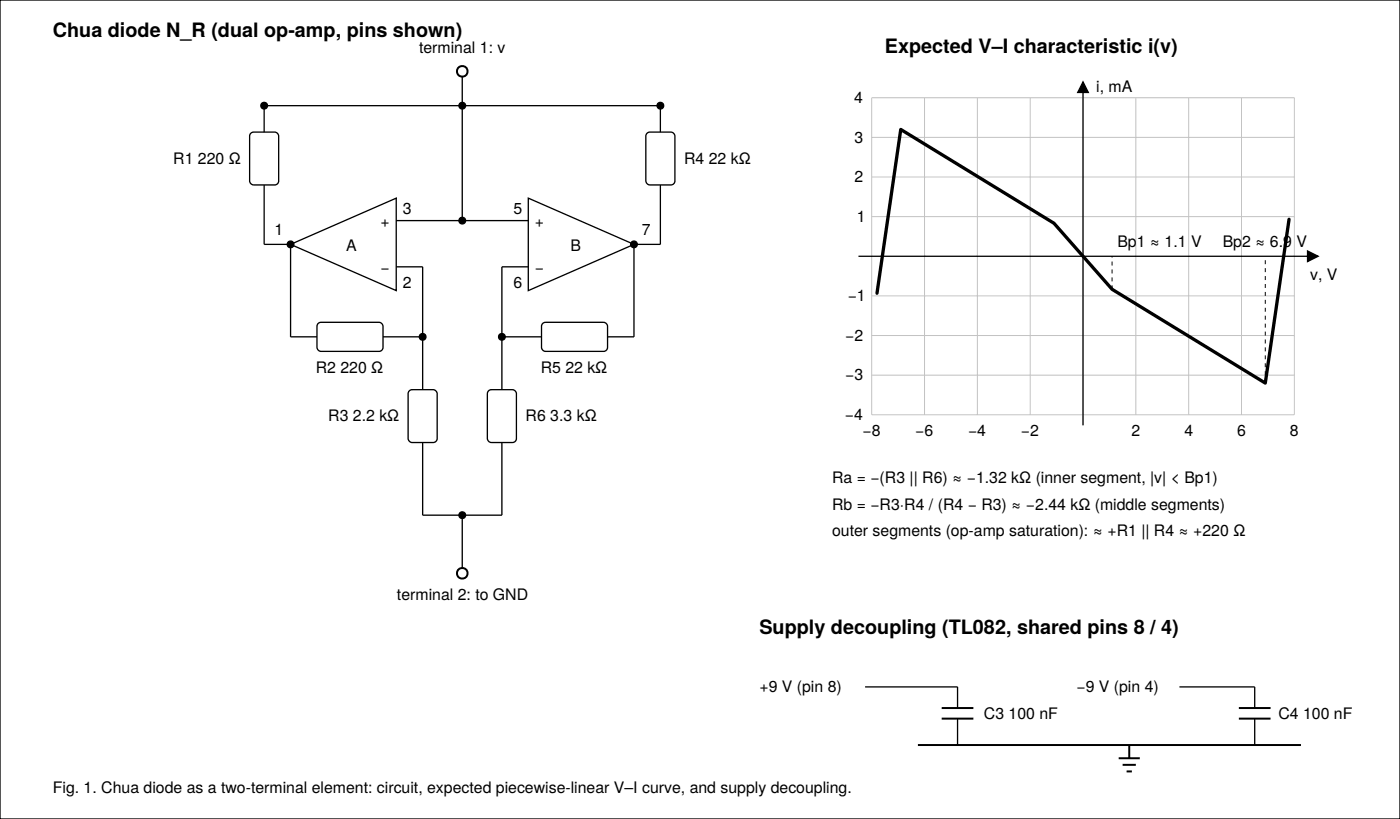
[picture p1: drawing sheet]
<svg xmlns="http://www.w3.org/2000/svg" width="280mm" height="164mm" viewBox="0 0 280 164" stroke-linecap="round" stroke-linejoin="round" font-family="sans-serif">
<defs><g id="words">
<g font-size="4">
<text x="10.6" y="7.4">Chua diode N_R (dual op-amp, pins shown)</text>
<text x="177.3" y="10.6">Expected V–I characteristic i(v)</text>
<text x="152.1" y="127">Supply decoupling (TL082, shared pins 8 / 4)</text>
</g>
<g font-size="3.2">
<text x="84" y="10.6">terminal 1: v</text>
<text x="171.1" y="20.6">4</text>
<text x="219.6" y="18.5">i, mA</text>
<text x="171.2" y="28.6">3</text>
<text x="34.7" y="32.8">R1 220 Ω</text>
<text x="137.1" y="32.8">R4 22 kΩ</text>
<text x="171.2" y="36.5">2</text>
<text x="55" y="47.1">1</text>
<text x="76.2" y="45.5">+</text>
<text x="80.7" y="42.9">3</text>
<text x="102.9" y="42.9">5</text>
<text x="107.2" y="45.5">+</text>
<text x="128.6" y="47.1">7</text>
<text x="171.7" y="44.5">1</text>
<text x="69.3" y="50.3">A</text>
<text x="114.3" y="50.3">B</text>
<text x="223.8" y="49.5">Bp1 ≈ 1.1 V</text>
<text x="244.9" y="49.5">Bp2 ≈ 6.9 V</text>
<text x="76.2" y="54.8">−</text>
<text x="80.7" y="57.7">2</text>
<text x="102.9" y="57.7">6</text>
<text x="107.2" y="54.8">−</text>
<text x="262.5" y="56.1">v, V</text>
<text x="169.8" y="60.3">−1</text>
<text x="169.3" y="68.3">−2</text>
<text x="63.2" y="74.6">R2 220 Ω</text>
<text x="108.3" y="74.6">R5 22 kΩ</text>
<text x="169.3" y="76.2">−3</text>
<text x="65.8" y="84.4">R3 2.2 kΩ</text>
<text x="105.3" y="84.4">R6 3.3 kΩ</text>
<text x="169.3" y="84.1">−4</text>
<text x="172.8" y="87.3">−8</text>
<text x="183.4" y="87.3">−6</text>
<text x="193.9" y="87.3">−4</text>
<text x="204.5" y="87.3">−2</text>
<text x="226.7" y="87.3">2</text>
<text x="237.3" y="87.3">4</text>
<text x="247.8" y="87.3">6</text>
<text x="258.4" y="87.3">8</text>
<text x="166.7" y="96.8">Ra = −(R3 || R6) ≈ −1.32 kΩ (inner segment, |v| &lt; Bp1)</text>
<text x="166.7" y="102.1">Rb = −R3·R4 / (R4 − R3) ≈ −2.44 kΩ (middle segments)</text>
<text x="166.7" y="107.4">outer segments (op-amp saturation): ≈ +R1 || R4 ≈ +220 Ω</text>
<text x="79.5" y="120.1">terminal 2: to GND</text>
<text x="152.1" y="138.6">+9 V (pin 8)</text>
<text x="197.1" y="143.9">C3 100 nF</text>
<text x="215.6" y="138.6">−9 V (pin 4)</text>
<text x="256.1" y="143.9">C4 100 nF</text>
<text x="10.6" y="158.8">Fig. 1. Chua diode as a two-terminal element: circuit, expected piecewise-linear V–I curve, and supply decoupling.</text>
</g>
</g></defs>
<g fill="none" stroke="#000" stroke-width=".26">
<path d="M0 0h280.5v164h-280.5zM92.6 15.3v28.9M217 16.4v68.8M50.2 26.7l.6-.2h4.2a.85 .85 0 0 1 .8 .8v8.9a.79 .79 0 0 1-.8 .8h-4.2a.85 .85 0 0 1-.8-.8v-8.9zM52.9 26.5v-5.3h79.4v5.3M52.9 37v11.9h5.3v18.6h5.3M105.8 39.7l21.2 9.2-21.2 9.3zM129.6 26.7l.6-.2h4.2a.85 .85 0 0 1 .8 .8v8.9a.79 .79 0 0 1-.8 .8h-4.2a.85 .85 0 0 1-.8-.8v-8.9zM132.3 37v11.9h-5.3v18.6h-5.3M58.2 48.9l21.2-9.2v18.5zM79.4 44.2h26.4M79.4 53.4h5.3v24.7"/>
<path d="M105.8 53.4h-5.3v24.7M172 51.3h92.1M63.7 64.8l.6-.2h11.6a.85 .85 0 0 1 .8 .8v4.2a.79 .79 0 0 1-.8 .8h-11.6a.85 .85 0 0 1-.8-.8v-4.2zM76.7 67.5h8M82 78.3l.5-.2h4.3a.85 .85 0 0 1 .8 .7v9a.79 .79 0 0 1-.8 .8h-4.3a.85 .85 0 0 1-.7-.8v-9zM97.9 78.3l.5-.2h4.3a.85 .85 0 0 1 .8 .7v9a.79 .79 0 0 1-.8 .8h-4.3a.85 .85 0 0 1-.8-.8v-9zM100.5 67.5h8M108.7 64.8l.6-.2h11.6a.85 .85 0 0 1 .8 .8v4.2a.79 .79 0 0 1-.8 .8h-11.6a.85 .85 0 0 1-.8-.8v-4.2zM84.7 88.6v14.6h15.8v-14.6M92.6 103.2v10.6M173.3 137.6h18.5v4.2M236.3 137.6h15.1v4.2"/>
<path d="M191.8 143.9v5.3M251.4 143.9v5.3"/>
</g>
<g fill="none" stroke="#000" stroke-width=".4">
<path d="M183.9 149.2h76.7M188.6 141.8h6.4M188.6 143.9h6.4M224.1 151.9h4.2M224.9 153.2h2.6M225.7 154.5h1M226.2 149.2v2.7M248.2 141.8h6.3M248.2 143.9h6.3"/>
<circle cx="92.6" cy="14.3" r="1.07"/>
<circle cx="92.6" cy="114.8" r="1.07"/>
</g>
<g fill="#000" stroke="#000" stroke-width=".26">
<path d="M217 16.4l1 2.1h-2.1zM261.9 50.3l2.2 1-2.2 1.1z"/>
<circle cx="52.9" cy="21.2" r=".67"/>
<circle cx="92.6" cy="21.2" r=".67"/>
<circle cx="132.3" cy="21.2" r=".67"/>
<circle cx="58.2" cy="48.9" r=".67"/>
<circle cx="92.6" cy="44.2" r=".67"/>
<circle cx="127" cy="48.9" r=".67"/>
<circle cx="84.7" cy="67.5" r=".67"/>
<circle cx="100.5" cy="67.5" r=".67"/>
<circle cx="92.6" cy="103.2" r=".67"/>
</g>
<g fill="none" stroke="#000" stroke-width=".2">
<path d="M174.6 19.6h84.7v63.5h-84.7zM185.2 19.6v63.5M195.8 19.6v63.5M206.4 19.6v63.5M227.5 19.6v63.5M238.1 19.6v63.5M248.7 19.6v63.5M174.6 27.5h84.7M174.6 35.5h84.7M174.6 43.4h84.7M174.6 59.3h84.7M174.6 67.2h84.7"/>
<path d="M174.6 75.1h84.7"/>
</g>
<path d="M258.2 43.9l-4.7 32.8-30.7-18.8-11.7-13.2-30.7-18.8-4.7 32.8" fill="none" stroke="#000" stroke-width=".66"/>
<path d="M222.8 57.9v-6.6M253.5 76.7v-25.4" fill="none" stroke="#000" stroke-width=".2" stroke-dasharray=".8 .8" stroke-linecap="butt"/>
<use href="#words"/>
</svg>
